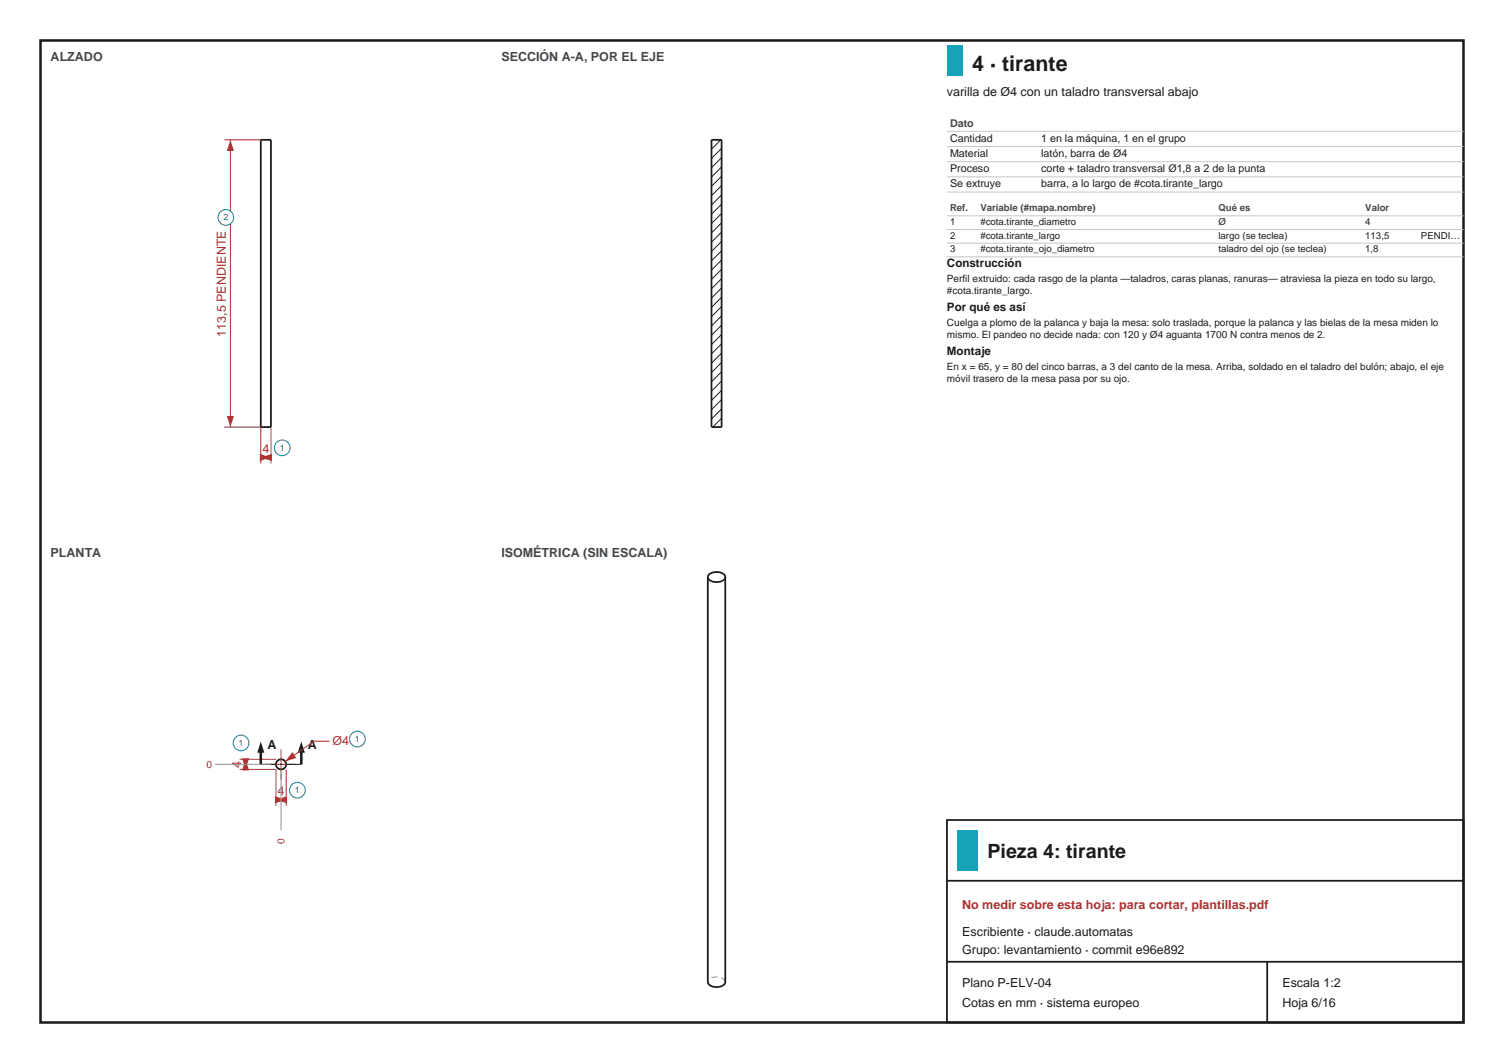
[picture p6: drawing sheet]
<svg xmlns="http://www.w3.org/2000/svg" width="297mm" height="210mm" viewBox="0 0 297 210" stroke-linecap="round" stroke-linejoin="round" font-family="sans-serif">
<defs><g id="words">
<text font-size="4.2" fill="#1b1b1b" x="192" y="14">4 · tirante</text>
<text font-size="3.9" fill="#1b1b1b" x="195" y="169.5">Pieza 4: tirante</text>
<g font-size="2.5" fill="#41464d">
<text x="10" y="12">ALZADO</text>
<text x="99" y="12">SECCIÓN A-A, POR EL EJE</text>
<text x="10" y="110">PLANTA</text>
<text x="99" y="110">ISOMÉTRICA (SIN ESCALA)</text>
</g>
<g font-size="2.5" fill="#1b1b1b">
<text x="187" y="19">varilla de Ø4 con un taladro transversal abajo</text>
<text x="52.8" y="148">A</text>
<text x="60.8" y="148">A</text>
<text x="190" y="185">Escribiente · claude.automatas</text>
<text x="190" y="188.5">Grupo: levantamiento · commit e96e892</text>
<text x="190" y="195">Plano P-ELV-04</text>
<text x="253.2" y="195">Escala 1:2</text>
<text x="190" y="199">Cotas en mm · sistema europeo</text>
<text x="253.2" y="199">Hoja 6/16</text>
</g>
<g font-size="2.5" fill="#b03030">
<text x="44.6" y="66.5" transform="rotate(-90 44.6 66.5)">113,5 PENDIENTE</text>
<text x="51.8" y="89.5">4</text>
<text x="65.7" y="147.2">Ø4</text>
<text x="47.6" y="151.7" transform="rotate(-90 47.6 151.7)">4</text>
<text x="54.8" y="157.1">4</text>
<text x="190" y="179.5">No medir sobre esta hoja: para cortar, plantillas.pdf</text>
</g>
<g font-size="2.3" fill="#1b1b1b">
<text x="187" y="52.7">Construcción</text>
<text x="187" y="61.4">Por qué es así</text>
<text x="187" y="70.1">Montaje</text>
</g>
<text font-size="2.1" fill="#41464d" x="187.6" y="25">Dato</text>
<g font-size="2.1" fill="#1b1b1b">
<text x="187.6" y="28">Cantidad</text>
<text x="205.6" y="28">1 en la máquina, 1 en el grupo</text>
<text x="187.6" y="31">Material</text>
<text x="187.6" y="34">Proceso</text>
<text x="205.6" y="31">latón, barra de Ø4</text>
<text x="205.6" y="34">corte + taladro transversal Ø1,8 a 2 de la punta</text>
<text x="187.6" y="37">Se extruye</text>
<text x="205.6" y="37">barra, a lo largo de #cota.tirante_largo</text>
</g>
<g font-size="2" fill="#1b1b1b">
<text x="187" y="55.7">Perfil extruido: cada rasgo de la planta —taladros, caras planas, ranuras— atraviesa la pieza en todo su largo,</text>
<text x="187" y="58.1">#cota.tirante_largo.</text>
<text x="187" y="64.4">Cuelga a plomo de la palanca y baja la mesa: solo traslada, porque la palanca y las bielas de la mesa miden lo</text>
<text x="187" y="66.8">mismo. El pandeo no decide nada: con 120 y Ø4 aguanta 1700 N contra menos de 2.</text>
<text x="187" y="73.1">En x = 65, y = 80 del cinco barras, a 3 del canto de la mesa. Arriba, soldado en el taladro del bulón; abajo, el eje</text>
<text x="187" y="75.5">móvil trasero de la mesa pasa por su ojo.</text>
</g>
<g font-size="2" fill="#b03030">
<text x="40.8" y="151.7">0</text>
<text x="56.2" y="166.7" transform="rotate(-90 56.2 166.7)">0</text>
</g>
<g font-size="1.9" fill="#41464d">
<text x="187.6" y="41.7">Ref.</text>
<text x="193.6" y="41.7">Variable (#mapa.nombre)</text>
<text x="240.6" y="41.7">Qué es</text>
<text x="269.6" y="41.7">Valor</text>
</g>
<g font-size="1.9" fill="#1b1b1b">
<text x="187.6" y="44.4">1</text>
<text x="187.6" y="47.1">2</text>
<text x="193.6" y="44.4">#cota.tirante_diametro</text>
<text x="193.6" y="47.1">#cota.tirante_largo</text>
<text x="240.6" y="44.4">Ø</text>
<text x="240.6" y="47.1">largo (se teclea)</text>
<text x="269.6" y="44.4">4</text>
<text x="269.6" y="47.1">113,5</text>
<text x="280.6" y="47.1">PENDI…</text>
<text x="187.6" y="49.8">3</text>
<text x="193.6" y="49.8">#cota.tirante_ojo_diametro</text>
<text x="240.6" y="49.8">taladro del ojo (se teclea)</text>
<text x="269.6" y="49.8">1,8</text>
</g>
<g font-size="1.8" fill="#1b5fb0">
<text x="44.1" y="43.5">2</text>
<text x="55.2" y="89.1">1</text>
<text x="47.1" y="147.4">1</text>
<text x="70.1" y="146.6">1</text>
<text x="58.2" y="156.7">1</text>
</g>
</g></defs>
<path d="M8 8h281v194h-281z" fill="none" stroke="#1b1b1b" stroke-width=".5"/>
<path d="M53.5 27.6h-2M53.5 84.4h-2" fill="none" stroke="#8a8f96" stroke-width=".2" stroke-dasharray="1.2 .8" stroke-linecap="butt"/>
<path d="M51.5 27.6h2v56.8h-2z" fill="none" stroke="#1b1b1b" stroke-width=".35"/>
<path d="M51.5 84.4v7.2M51.5 90.4h2M53.5 84.4v7.2" fill="none" stroke="#b03030" stroke-width=".2"/>
<g fill="#b03030">
<path d="M51.5 90.4l2.2-.7v1.4z"/>
<path d="M51.3 89.7l2.2 .7-2.2 .7z"/>
</g>
<circle cx="55.7" cy="88.5" r="1.55" fill="#fff" stroke="#1b5fb0" stroke-width=".2"/>
<path d="M44.3 27.6h7.2M45.5 27.6v56.8M44.3 84.4h7.2" fill="none" stroke="#b03030" stroke-width=".2"/>
<g fill="#b03030">
<path d="M44.8 82.2h1.4l-.7 2.2z"/>
<path d="M45.5 27.6l.7 2.2h-1.4z"/>
</g>
<circle cx="44.6" cy="42.9" r="1.55" fill="#fff" stroke="#1b5fb0" stroke-width=".2"/>
<g fill="none" stroke="#1b1b1b" stroke-width=".2">
<path d="M142.3 27.6l-1.8 1.9M142.5 29.3l-2 2M142.5 31.1l-2 2M142.5 33l-2 2M142.5 34.8l-2 2M142.5 36.7l-2 2M142.5 38.5l-2 2M142.5 40.3l-2 2M142.5 42.2l-2 2M142.5 44l-2 2M142.5 45.8l-2 2M142.5 47.7l-2 2"/>
<path d="M142.5 49.5l-2 2M142.5 51.4l-2 2M142.5 53.2l-2 2M142.5 55l-2 2M142.5 56.9l-2 2M142.5 58.7l-2 2M142.5 60.6l-2 2M142.5 62.4l-2 2M142.5 64.2l-2 2M142.5 66.1l-2 2M142.5 67.9l-2 2M142.5 69.7l-2 2"/>
<path d="M142.5 71.6l-2 2M142.5 73.4l-2 2M142.5 75.3l-2 2M142.5 77.1l-2 2M142.5 78.9l-2 2M142.5 80.8l-2 2M142.5 82.6l-1.8 1.8"/>
</g>
<path d="M142.5 27.6h-2M142.5 84.4h-2M56.5 151a1 1 0 0 0-1.5-.9 1 1 0 0 0-.1 1.7 1 1 0 0 0 1.6-.7v-.1" fill="none" stroke="#8a8f96" stroke-width=".2" stroke-dasharray="1.2 .8" stroke-linecap="butt"/>
<g fill="none" stroke="#1b1b1b" stroke-width=".35">
<path d="M140.5 27.6h2v56.8h-2z"/>
<circle cx="55.5" cy="151" r="1"/>
</g>
<path d="M54.5 152v7.2M54.5 158h2M56.5 152v7.2" fill="none" stroke="#b03030" stroke-width=".2"/>
<g fill="#b03030">
<path d="M54.5 158l2.2-.7v1.4z"/>
<path d="M54.3 157.3l2.2 .7-2.2 .7z"/>
</g>
<circle cx="58.7" cy="156.1" r="1.55" fill="#fff" stroke="#1b5fb0" stroke-width=".2"/>
<path d="M47.3 152h7.2M47.3 150h7.2M48.5 150v2" fill="none" stroke="#b03030" stroke-width=".2"/>
<g fill="#b03030">
<path d="M47.8 149.8h1.4l-.7 2.2z"/>
<path d="M48.5 150l.7 2.2h-1.4z"/>
</g>
<circle cx="47.6" cy="146.8" r="1.55" fill="#fff" stroke="#1b5fb0" stroke-width=".2"/>
<path d="M52.5 151h6M55.5 148v6" fill="none" stroke="#b03030" stroke-width=".2"/>
<path d="M51.5 151h8" fill="none" stroke="#1b1b1b" stroke-width=".2" stroke-dasharray="3 .8 .5 .8" stroke-linecap="butt"/>
<path d="M51.5 148.5v2.5" fill="none" stroke="#1b1b1b" stroke-width=".5"/>
<path d="M51.5 146.5l.7 2.2h-1.4z" fill="#1b1b1b"/>
<path d="M59.5 148.5v2.5" fill="none" stroke="#1b1b1b" stroke-width=".5"/>
<path d="M59.5 146.5l.7 2.2h-1.4z" fill="#1b1b1b"/>
<path d="M65.1 146.4h-3l-5.8 4" fill="none" stroke="#b03030" stroke-width=".2"/>
<path d="M57.7 148.6l.8 1.1-2.2 .7z" fill="#b03030"/>
<circle cx="70.6" cy="146" r="1.55" fill="#fff" stroke="#1b5fb0" stroke-width=".2"/>
<path d="M42.5 151h11M55.5 153v11" fill="none" stroke="#8a8f96" stroke-width=".2"/>
<path d="M143.2 194a1.8 1.8 0 0 0-2.2-1l-.9 .4-.3 .6" fill="none" stroke="#8a8f96" stroke-width=".2" stroke-dasharray="1.2 .8" stroke-linecap="butt"/>
<path d="M139.8 114v80a1.82 1.82 0 0 0 2.2 1l.9-.4 .3-.6v-80M139.8 114a1.82 1.82 0 0 0 2.2 .9l.9-.3 .3-.6M139.8 114a1.8 1.8 0 0 1 2.2-1l.9 .4 .3 .6" fill="none" stroke="#1b1b1b" stroke-width=".35"/>
<path d="M187 9h3v6h-3z" fill-rule="evenodd" fill="#17a2b8"/>
<path d="M187 25.9h102M187 28.9h102M187 31.9h102M187 34.9h102M187 37.9h102M187 42.6h102M187 45.3h102M187 48h102M187 50.7h102" fill="none" stroke="#c4c7cc" stroke-width=".2"/>
<path d="M187 162h102v40h-102zM187 174h102M187 190h102M250.2 190v12" fill="none" stroke="#1b1b1b" stroke-width=".35"/>
<path d="M189 164h4v8h-4z" fill-rule="evenodd" fill="#17a2b8"/>
<use href="#words"/>
</svg>
